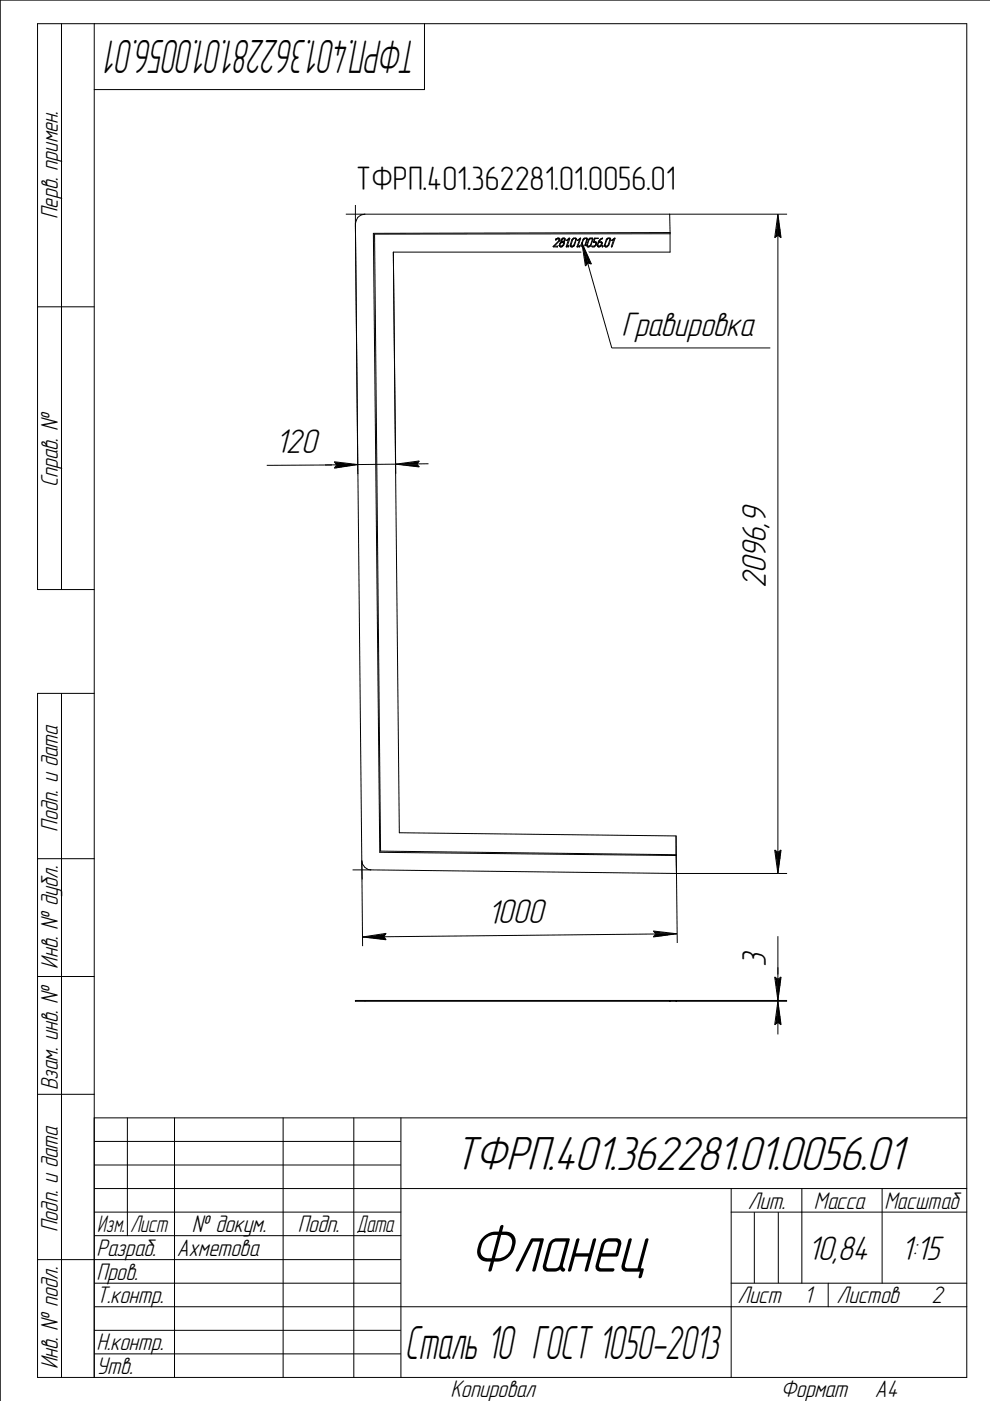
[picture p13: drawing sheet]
<svg xmlns="http://www.w3.org/2000/svg" width="210mm" height="297mm" viewBox="0 0 210 297" stroke-linecap="round" stroke-linejoin="round" font-family="sans-serif">
<defs><g id="words">
<text font-size="15" x="99.2" y="269.6">Фланец</text>
<text font-size="10.5" x="96.4" y="248.1">ТФРП.401.362281.01.0056.01</text>
<g font-size="10.3">
<text x="88.6" y="8.5" transform="rotate(-180 88.6 8.5)">ТФРП.401.362281.01.0056.01</text>
<text x="85.9" y="288.1">Сталь 10 ГОСТ 1050-2013</text>
</g>
<g font-size="7.5">
<text x="131.7" y="71.2">Гравировка</text>
<text x="58.5" y="96.1" transform="rotate(-1 58.5 96.1)">120</text>
<text x="162.4" y="124.7" transform="rotate(-90 162.4 124.7)">2096,9</text>
<text x="103.5" y="195.9" transform="rotate(-1 103.5 195.9)">1000</text>
<text x="162.4" y="205.1" transform="rotate(-90 162.4 205.1)">3</text>
<text x="171.3" y="267.1">10,84</text>
<text x="191.1" y="267.1">1:15</text>
</g>
<text font-size="7.2" x="75.5" y="40.3">ТФРП.401.362281.01.0056.01</text>
<g font-size="5.3">
<text x="12.3" y="46.4" transform="rotate(-90 12.3 46.4)">Перв. примен.</text>
<text x="12.3" y="103.3" transform="rotate(-90 12.3 103.3)">Справ. №</text>
<text x="12.3" y="176.3" transform="rotate(-90 12.3 176.3)">Подп. и дата</text>
<text x="12.3" y="205.3" transform="rotate(-90 12.3 205.3)">Инв. № дубл.</text>
<text x="12.3" y="231.1" transform="rotate(-90 12.3 231.1)">Взам. инв. №</text>
<text x="158.6" y="256.3">Лит.</text>
<text x="172.6" y="256.3">Масса</text>
<text x="12.3" y="261.3" transform="rotate(-90 12.3 261.3)">Подп. и дата</text>
<text x="40.6" y="261.3">№ докум.</text>
<text x="63.2" y="261.3">Подп.</text>
<text x="20.5" y="266.3">Разраб.</text>
<text x="37.5" y="266.3">Ахметова</text>
<text x="20.5" y="271.3">Пров.</text>
<text x="20.5" y="276.3">Т.контр.</text>
<text x="156.4" y="276.3">Лист</text>
<text x="170.5" y="276.3">1</text>
<text x="177.4" y="276.3">Листов</text>
<text x="197.5" y="276.3">2</text>
<text x="20.5" y="286.3">Н.контр.</text>
<text x="12.3" y="290.4" transform="rotate(-90 12.3 290.4)">Инв. № подл.</text>
<text x="20.5" y="291.3">Утв.</text>
<text x="95.5" y="296.3">Копировал</text>
<text x="165.5" y="296.3">Формат</text>
<text x="185.5" y="296.3">A4</text>
</g>
<g font-size="5.2">
<text x="187.5" y="256.3">Масштаб</text>
<text x="20.6" y="261.3">Изм.</text>
<text x="27.6" y="261.3">Лист</text>
<text x="75.6" y="261.3">Дата</text>
</g>
</g></defs>
<g fill="none" stroke="#000" stroke-width=".21">
<path d="M-.1 0l.1 297M73.3 45.4h93.6M75.4 47.4l1.3 135.1M75.4 43.5v3.9M77.4 45.4a2.02 2.02 0 0 0-2 2M117.9 50.7l.6-.2 .2 .2v.3l-1.2 1.2h.7v.2h-.9v-.1l1.2-1.3-.1-.3a.39 .39 0 0 0-.5 .2zM118.9 51.5h.6l-.3 .7-.5-.1zM119.2 50.6l.5-.1 .1 .5-.3 .3v.6l-.4 .5h-.3l-.3-.4 .2-.4 .3-.3v-.3zM119.3 50.7l.2-.1a.37 .37 0 0 1 .1 .3 .37 .37 0 0 1-.2 .4h-.3v-.5zM120.1 50.9l.5-.4 .2 .1-.6 1.7-.1 .1 .5-1.7-.4 .3zM120.5 52.1l.1 .2-.2 .1zM121.2 50.8l.4-.3h.5l.2 .2-.5 1.4-.4 .3h-.3l-.2-.2z"/>
<path d="M121.7 50.6l.4 .1-.4 1.4-.6 .1-.1-.2 .4-1.2zM122.4 50.9l.7-.4-.6 1.9h-.2l.6-1.7-.4 .3zM122.7 52.3l.2-.2v.1v.2zM123.9 50.5h.6v.2l-.4 1.2a.63 .63 0 0 1-.7 .5l-.2-.5 .4-1.2zM123.9 50.7l.4-.1 .1 .2-.4 1.2-.6 .2v-.3zM125.1 50.5h.5l.1 .2-.4 1.2a.63 .63 0 0 1-.8 .5l-.1-.5 .4-1.2zM125.1 50.7l.4-.1 .1 .2-.4 1.2-.6 .2-.1-.3zM126.1 50.5l.7 .1h-.6l-.2 .7h.3l.2 .1-.1 .5-.4 .5h-.4v-.2h.5l.3-.6-.1-.2h-.5zM126.9 51.4h.6l-.1 .6-.1 .2-.6-.1zM127.3 50.7l.5-.2-.8 .8h.5l.2 .4-.5 .7h-.4l-.2-.4 .4-1zM127.7 52.2l.1-.1v.3zM128.6 50.7l.3-.2h.5l.1 .3-.4 1.1-.4 .5h-.3l-.2-.5z"/>
<path d="M128.8 50.7l.4-.1 .2 .2-.5 1.2-.1 .2h-.4l-.1-.3zM129.7 50.9l.7-.4-.6 1.8-.2 .1 .5-1.7-.3 .3zM142 45.4l.1 3.9M142.1 49.3v4.2h-58.7l1.3 123.1 58.6 .6M142.1 49.3l-62.9 .2 1.3 131.2 62.8 .7M142.1 49.6h-62.7l1.3 130.9 62.6 .7M75.9 98.5l-19.3 .2M143.3 177.2v4.2M143.3 177.2l.3 22.7M74.8 184.4h3.9M76.7 182.5a2.02 2.02 0 0 0 2 1.9M76.7 182.5l.1 4"/>
<path d="M76.7 182.5l.2 18.1M78.7 184.4l64.7 .8M143.3 181.4l.1 3.8M143.4 185.2h23.5"/>
</g>
<g fill="#fff">
<path d="M75.5 34.7h67.8v7.2h-67.8z"/>
<path d="M103.4 190.2h13.5v7.2h-13.5z"/>
<path d="M76.9 197.4h5.5v2.4h-5.5z"/>
</g>
<path d="M76.9 198.7l5-.8-.5 .7 .5 .6z" fill="none" stroke="#000" stroke-width=".21"/>
<path d="M76.9 198.7h5v.5h-5zM77.5 198h4.4v.7h-4.4z" fill="#000"/>
<path d="M138 196.9h5.5v2.3h-5.5z" fill="#fff"/>
<path d="M138.5 197.4l5 .6-5 .7 .5-.7zM143.5 198l-66.6 .7" fill="none" stroke="#000" stroke-width=".21"/>
<path d="M138.6 198h4.9v.7h-4.9zM138.6 197.5h4.2v.5h-4.2z" fill="#000"/>
<g fill="#fff">
<path d="M156.8 105.9h7.1v18.8h-7.1z"/>
<path d="M163.7 45.5h2.4v5.4h-2.4z"/>
</g>
<path d="M164.9 45.4l.7 5-.7-.5-.6 .5z" fill="none" stroke="#000" stroke-width=".21"/>
<path d="M164.3 46.1h.6v4.3h-.6zM164.9 45.5h.7v4.9h-.7z" fill="#000"/>
<path d="M163.7 179.7h2.4v5.5h-2.4z" fill="#fff"/>
<path d="M164.9 45.4v139.8M164.3 180.2l.6 .5 .7-.5-.7 5z" fill="none" stroke="#000" stroke-width=".21"/>
<path d="M164.3 180.3h.6v4.3h-.6zM164.9 180.3h.7v4.9h-.7z" fill="#000"/>
<g fill="#fff">
<path d="M58.5 90.5h10.3v7.1h-10.3z"/>
<path d="M83.9 97.2h5.5v2.4h-5.5z"/>
</g>
<path d="M83.9 98.4l5-.7-.5 .7 .5 .6zM90.8 98.3l-6.9 .1" fill="none" stroke="#000" stroke-width=".21"/>
<path d="M83.9 98.4h5v.6h-5zM84.6 97.8h4.3v.6h-4.3z" fill="#000"/>
<path d="M70.4 97.4h5.5v2.4h-5.5z" fill="#fff"/>
<path d="M70.9 97.9l5 .6-5 .8 .5-.7zM75.9 98.5l-7 .1M83.9 98.4l-8 .1" fill="none" stroke="#000" stroke-width=".21"/>
<path d="M71 98h4.9v.6h-4.9zM71 98.6h4.4v.7h-4.4z" fill="#000"/>
<g fill="#fff">
<path d="M131.7 65.6h29.6v7.2h-29.6z"/>
<path d="M123.2 51.5h2.9v5.5h-2.9z"/>
</g>
<path d="M123.4 51.4l2 4.6-.8-.3-.5 .7zM123.4 51.4l6.3 22.4h33.6M164.9 198.5v13.6M142 212.1v.2M142.1 212.1v.2M143.3 212.1v.2M143.4 212.1v.2M166.9 212.1h-91.5v.2h91.5" fill="none" stroke="#000" stroke-width=".21"/>
<path d="M123.4 51.7h2v4.3h-2zM123.4 51.8h1.2v4.6h-1.2z" fill="#000"/>
<g fill="#fff">
<path d="M156.8 200.5h7.1v4.6h-7.1z"/>
<path d="M163.7 212.4h2.4v5.4h-2.4z"/>
</g>
<path d="M164.9 212.3l.7 5-.7-.5-.6 .5zM164.9 212.3v7" fill="none" stroke="#000" stroke-width=".21"/>
<path d="M164.3 213h.6v4.3h-.6zM164.9 212.4h.7v4.9h-.7z" fill="#000"/>
<path d="M163.7 206.6h2.4v5.5h-2.4z" fill="#fff"/>
<g fill="none" stroke="#000" stroke-width=".21">
<path d="M13 5v120M20 5v287M90 5v14h-70M210 0h-210v297M8 65.1h12M20 125h-12v-120h197v287h-197v-145h12M13 147v145M8 182.1h12M8 207h12M164.3 207.1l.6 .5 .7-.5-.7 5zM164.9 205.1v7.2M8 232h12"/>
<path d="M20 237h185M27 237v25M37 237v55M60 237v55M75 237v55M85 237v55M20 247h65M20 252h185M20 242h65M20 257h65M155 252v40M155 257h50"/>
<path d="M159.9 257v15.1M165 257v15.1M170 252v20.1M187 252v20.1M8 267.1h77M20 272.1h65M20 277.1h185M20 262h65M155 272.1h50M175.6 272.1v5M20 282.1h65M20 287h65"/>
</g>
<path d="M164.3 207.2h.6v4.3h-.6zM164.9 207.2h.7v4.9h-.7z" fill="#000"/>
<use href="#words"/>
</svg>
